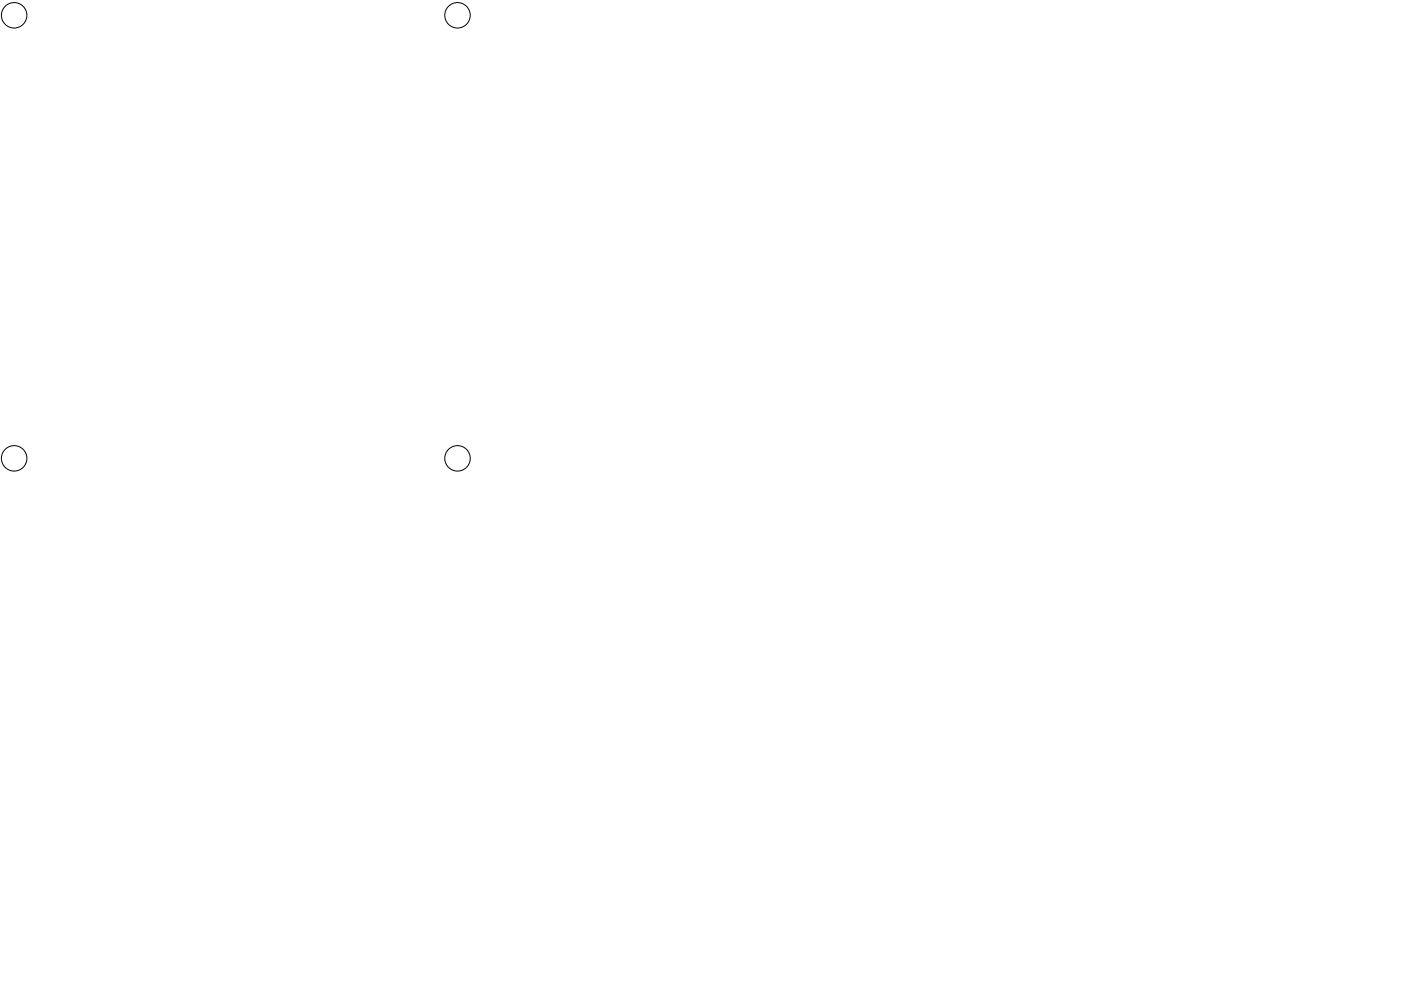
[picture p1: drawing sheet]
<svg xmlns="http://www.w3.org/2000/svg" width="297mm" height="210mm" viewBox="0 0 297 210" stroke-linecap="round" stroke-linejoin="round" font-family="sans-serif">
<g fill="none" stroke="#000" stroke-width=".21">
<circle cx="3" cy="3.2" r="2.7"/>
<circle cx="97" cy="3.2" r="2.7"/>
<circle cx="3" cy="97.2" r="2.7"/>
<circle cx="97" cy="97.2" r="2.7"/>
</g>
</svg>
